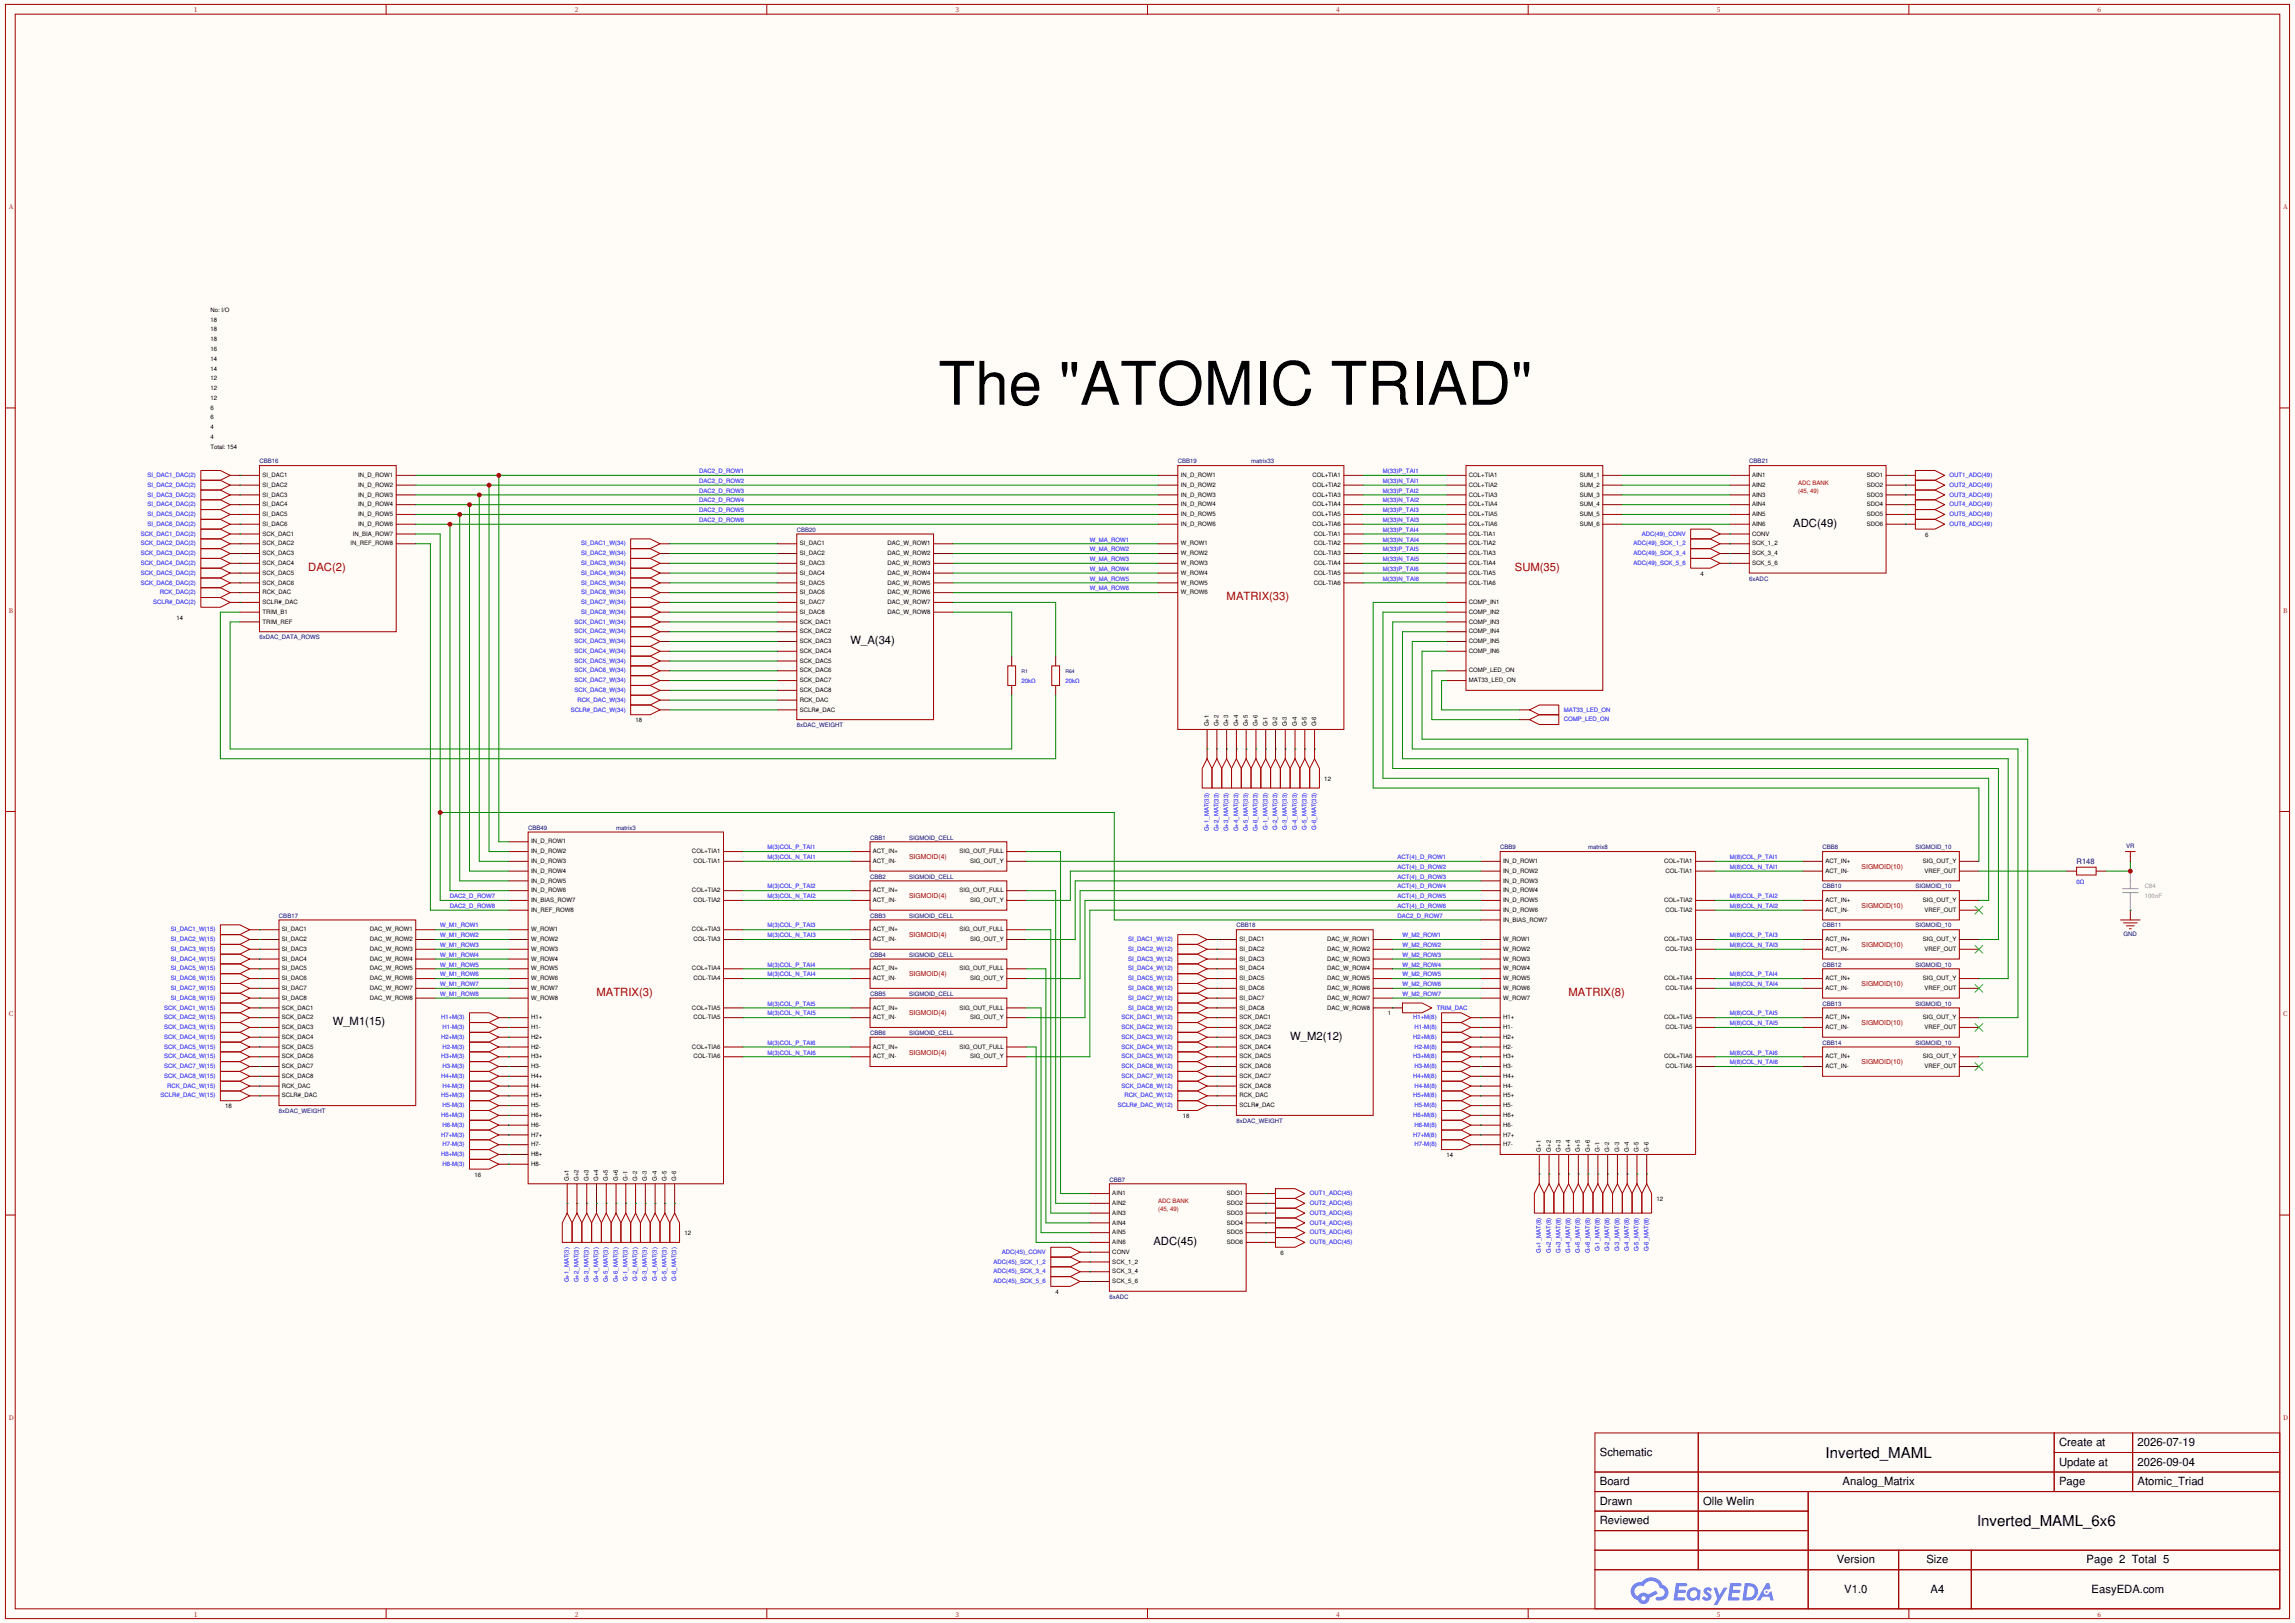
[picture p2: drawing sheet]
<svg xmlns="http://www.w3.org/2000/svg" width="297mm" height="210mm" viewBox="0 0 297 210" stroke-linecap="round" stroke-linejoin="round" font-family="sans-serif">
<defs><g id="words">
<text font-size="7.8" x="121.4" y="52.4">The &quot;ATOMIC TRIAD&quot;</text>
<g font-size="1.9">
<text x="236.3" y="188.6">Inverted_MAML</text>
<text x="255.9" y="197.5">Inverted_MAML_6x6</text>
</g>
<g font-size="1.5">
<text x="232.1" y="68.2">ADC(49)</text>
<text x="110.1" y="83.3">W_A(34)</text>
<text x="43.1" y="132.6">W_M1(15)</text>
<text x="167" y="134.5">W_M2(12)</text>
<text x="149.3" y="161.1">ADC(45)</text>
<text x="207" y="188.4">Schematic</text>
<text x="266.5" y="187.1">Create at</text>
<text x="266.5" y="189.6">Update at</text>
<text x="276.6" y="187.1">2026-07-19</text>
<text x="276.6" y="189.6">2026-09-04</text>
<text x="207" y="192.2">Board</text>
<text x="207" y="194.7">Drawn</text>
<text x="207" y="197.2">Reviewed</text>
<text x="220.4" y="194.7">Olle Welin</text>
<text x="238.5" y="192.2">Analog_Matrix</text>
<text x="266.5" y="192.2">Page</text>
<text x="276.6" y="192.2">Atomic_Triad</text>
<text x="237.7" y="202.3">Version</text>
<text x="249.3" y="202.3">Size</text>
<text x="270" y="202.3">Page 2 Total 5</text>
<text x="238.7" y="206.1">V1.0</text>
<text x="249.8" y="206.1">A4</text>
<text x="270.7" y="206.1">EasyEDA.com</text>
</g>
<g font-size="1.5" fill="#a00000">
<text x="39.9" y="73.9">DAC(2)</text>
<text x="158.7" y="77.7">MATRIX(33)</text>
<text x="196" y="73.9">SUM(35)</text>
<text x="77.2" y="128.9">MATRIX(3)</text>
<text x="203" y="128.9">MATRIX(8)</text>
</g>
<text font-size="1" fill="#000080" x="268.7" y="111.8">R148</text>
<g font-size=".9" fill="#a00000">
<text x="117.7" y="111.2">SIGMOID(4)</text>
<text x="240.9" y="112.4">SIGMOID(10)</text>
<text x="117.7" y="116.2">SIGMOID(4)</text>
<text x="240.9" y="117.5">SIGMOID(10)</text>
<text x="117.7" y="121.3">SIGMOID(4)</text>
<text x="240.9" y="122.5">SIGMOID(10)</text>
<text x="117.7" y="131.4">SIGMOID(4)</text>
<text x="117.7" y="126.3">SIGMOID(4)</text>
<text x="240.9" y="127.6">SIGMOID(10)</text>
<text x="117.7" y="136.4">SIGMOID(4)</text>
<text x="240.9" y="132.6">SIGMOID(10)</text>
<text x="240.9" y="137.7">SIGMOID(10)</text>
</g>
<g font-size=".8" fill="#a00000">
<text x="25.1" y="1.6">1</text>
<text x="74.4" y="1.6">2</text>
<text x="123.7" y="1.6">3</text>
<text x="172.9" y="1.6">4</text>
<text x="222.2" y="1.6">5</text>
<text x="271.5" y="1.6">6</text>
<text x="1.1" y="27.1">A</text>
<text x="295.5" y="27.1">A</text>
<text x="232.7" y="62.7">ADC BANK</text>
<text x="232.7" y="63.7">(45, 49)</text>
<text x="1.1" y="79.3">B</text>
<text x="295.5" y="79.3">B</text>
<text x="1.1" y="131.5">C</text>
<text x="295.5" y="131.5">C</text>
<text x="149.9" y="155.7">ADC BANK</text>
<text x="149.9" y="156.7">(45, 49)</text>
<text x="1.1" y="183.7">D</text>
<text x="295.5" y="183.7">D</text>
<text x="25.1" y="209.2">1</text>
<text x="74.4" y="209.2">2</text>
<text x="123.7" y="209.2">3</text>
<text x="172.9" y="209.2">4</text>
<text x="222.2" y="209.2">5</text>
<text x="271.5" y="209.2">6</text>
</g>
<g font-size=".8">
<text x="27.3" y="40.4">No: I/O</text>
<text x="27.3" y="41.6">18</text>
<text x="27.3" y="47.9">14</text>
<text x="27.3" y="44.1">18</text>
<text x="27.3" y="42.9">18</text>
<text x="27.3" y="46.7">14</text>
<text x="27.3" y="45.4">16</text>
<text x="27.3" y="51.7">12</text>
<text x="27.3" y="50.5">12</text>
<text x="27.3" y="53">6</text>
<text x="27.3" y="49.2">12</text>
<text x="27.3" y="58.1">Total: 154</text>
<text x="27.3" y="56.8">4</text>
<text x="27.3" y="54.3">6</text>
<text x="27.3" y="55.5">4</text>
<text x="34" y="61.7">SI_DAC1</text>
<text x="34" y="63">SI_DAC2</text>
<text x="34" y="64.3">SI_DAC3</text>
<text x="34" y="65.5">SI_DAC4</text>
<text x="46.4" y="61.7">IN_D_ROW1</text>
<text x="46.4" y="63">IN_D_ROW2</text>
<text x="46.4" y="64.3">IN_D_ROW3</text>
<text x="46.4" y="65.5">IN_D_ROW4</text>
<text x="152.8" y="61.7">IN_D_ROW1</text>
<text x="152.8" y="63">IN_D_ROW2</text>
<text x="152.8" y="64.3">IN_D_ROW3</text>
<text x="152.8" y="65.5">IN_D_ROW4</text>
<text x="169.8" y="61.7">COL+TIA1</text>
<text x="169.8" y="63">COL+TIA2</text>
<text x="169.8" y="64.3">COL+TIA3</text>
<text x="169.8" y="65.5">COL+TIA4</text>
<text x="190.1" y="61.7">COL+TIA1</text>
<text x="190.1" y="63">COL+TIA2</text>
<text x="190.1" y="64.3">COL+TIA3</text>
<text x="190.1" y="65.5">COL+TIA4</text>
<text x="204.4" y="61.7">SUM_1</text>
<text x="204.4" y="63">SUM_2</text>
<text x="204.4" y="64.3">SUM_3</text>
<text x="204.4" y="65.5">SUM_4</text>
<text x="226.8" y="61.7">AIN1</text>
<text x="226.8" y="63">AIN2</text>
<text x="226.8" y="64.3">AIN3</text>
<text x="226.8" y="65.5">AIN4</text>
<text x="241.6" y="61.7">SDO1</text>
<text x="241.6" y="63">SDO2</text>
<text x="241.6" y="64.3">SDO3</text>
<text x="241.6" y="65.5">SDO4</text>
<text x="34" y="66.8">SI_DAC5</text>
<text x="34" y="68">SI_DAC6</text>
<text x="34" y="69.3">SCK_DAC1</text>
<text x="34" y="70.6">SCK_DAC2</text>
<text x="34" y="71.8">SCK_DAC3</text>
<text x="45.4" y="70.6">IN_REF_ROW8</text>
<text x="45.7" y="69.3">IN_BIA_ROW7</text>
<text x="46.4" y="66.8">IN_D_ROW5</text>
<text x="46.4" y="68">IN_D_ROW6</text>
<text x="103.5" y="70.6">SI_DAC1</text>
<text x="103.5" y="71.8">SI_DAC2</text>
<text x="114.9" y="70.6">DAC_W_ROW1</text>
<text x="114.9" y="71.8">DAC_W_ROW2</text>
<text x="152.8" y="66.8">IN_D_ROW5</text>
<text x="152.8" y="68">IN_D_ROW6</text>
<text x="152.8" y="70.6">W_ROW1</text>
<text x="152.8" y="71.8">W_ROW2</text>
<text x="169.8" y="66.8">COL+TIA5</text>
<text x="169.8" y="68">COL+TIA6</text>
<text x="170" y="69.3">COL-TIA1</text>
<text x="170" y="70.6">COL-TIA2</text>
<text x="170" y="71.8">COL-TIA3</text>
<text x="190.1" y="66.8">COL+TIA5</text>
<text x="190.1" y="68">COL+TIA6</text>
<text x="190.1" y="69.3">COL-TIA1</text>
<text x="190.1" y="70.6">COL-TIA2</text>
<text x="190.1" y="71.8">COL-TIA3</text>
<text x="204.4" y="66.8">SUM_5</text>
<text x="204.4" y="68">SUM_6</text>
<text x="226.8" y="69.3">CONV</text>
<text x="226.8" y="70.6">SCK_1_2</text>
<text x="226.8" y="66.8">AIN5</text>
<text x="226.8" y="68">AIN6</text>
<text x="226.8" y="71.8">SCK_3_4</text>
<text x="241.6" y="66.8">SDO5</text>
<text x="241.6" y="68">SDO6</text>
<text x="249.1" y="69.4">6</text>
<text x="34" y="73.1">SCK_DAC4</text>
<text x="34" y="74.4">SCK_DAC5</text>
<text x="34" y="75.6">SCK_DAC6</text>
<text x="34" y="76.9">RCK_DAC</text>
<text x="103.5" y="73.1">SI_DAC3</text>
<text x="103.5" y="74.4">SI_DAC4</text>
<text x="103.5" y="75.6">SI_DAC5</text>
<text x="103.5" y="76.9">SI_DAC6</text>
<text x="114.9" y="73.1">DAC_W_ROW3</text>
<text x="114.9" y="74.4">DAC_W_ROW4</text>
<text x="114.9" y="75.6">DAC_W_ROW5</text>
<text x="114.9" y="76.9">DAC_W_ROW6</text>
<text x="152.8" y="73.1">W_ROW3</text>
<text x="152.8" y="74.4">W_ROW4</text>
<text x="152.8" y="75.6">W_ROW5</text>
<text x="152.8" y="76.9">W_ROW6</text>
<text x="170" y="73.1">COL-TIA4</text>
<text x="170" y="74.4">COL-TIA5</text>
<text x="170" y="75.6">COL-TIA6</text>
<text x="190.1" y="73.1">COL-TIA4</text>
<text x="190.1" y="74.4">COL-TIA5</text>
<text x="190.1" y="75.6">COL-TIA6</text>
<text x="220.1" y="74.5">4</text>
<text x="226.8" y="73.1">SCK_5_6</text>
<text x="22.8" y="80.2">14</text>
<text x="34" y="78.2">SCLR#_DAC</text>
<text x="34" y="79.4">TRIM_B1</text>
<text x="34" y="80.7">TRIM_REF</text>
<text x="103.5" y="78.2">SI_DAC7</text>
<text x="103.5" y="79.4">SI_DAC8</text>
<text x="103.5" y="80.7">SCK_DAC1</text>
<text x="103.5" y="82">SCK_DAC2</text>
<text x="103.5" y="83.2">SCK_DAC3</text>
<text x="114.9" y="78.2">DAC_W_ROW7</text>
<text x="114.9" y="79.4">DAC_W_ROW8</text>
<text x="190.1" y="78.2">COMP_IN1</text>
<text x="190.1" y="79.4">COMP_IN2</text>
<text x="190.1" y="80.7">COMP_IN3</text>
<text x="190.1" y="82">COMP_IN4</text>
<text x="190.1" y="83.2">COMP_IN5</text>
<text x="103.5" y="84.5">SCK_DAC4</text>
<text x="103.5" y="85.7">SCK_DAC5</text>
<text x="103.5" y="87">SCK_DAC6</text>
<text x="103.5" y="88.3">SCK_DAC7</text>
<text x="103.5" y="89.5">SCK_DAC8</text>
<text x="190.1" y="84.5">COMP_IN6</text>
<text x="190.1" y="87">COMP_LED_ON</text>
<text x="190.1" y="88.3">MAT33_LED_ON</text>
<text x="82.3" y="93.5">18</text>
<text x="103.5" y="90.8">RCK_DAC</text>
<text x="103.5" y="92.1">SCLR#_DAC</text>
<text x="156.4" y="94" transform="rotate(-90 156.4 94)">G+1</text>
<text x="157.7" y="94" transform="rotate(-90 157.7 94)">G+2</text>
<text x="159" y="94" transform="rotate(-90 159 94)">G+3</text>
<text x="160.2" y="94" transform="rotate(-90 160.2 94)">G+4</text>
<text x="161.5" y="94" transform="rotate(-90 161.5 94)">G+5</text>
<text x="162.7" y="94" transform="rotate(-90 162.7 94)">G+6</text>
<text x="164" y="94" transform="rotate(-90 164 94)">G-1</text>
<text x="165.3" y="94" transform="rotate(-90 165.3 94)">G-2</text>
<text x="166.5" y="94" transform="rotate(-90 166.5 94)">G-3</text>
<text x="167.8" y="94" transform="rotate(-90 167.8 94)">G-4</text>
<text x="169.1" y="94" transform="rotate(-90 169.1 94)">G-5</text>
<text x="170.3" y="94" transform="rotate(-90 170.3 94)">G-6</text>
<text x="171.4" y="101">12</text>
<text x="68.7" y="109.1">IN_D_ROW1</text>
<text x="68.7" y="110.4">IN_D_ROW2</text>
<text x="68.7" y="111.7">IN_D_ROW3</text>
<text x="68.7" y="112.9">IN_D_ROW4</text>
<text x="89.6" y="110.4">COL+TIA1</text>
<text x="89.7" y="111.7">COL-TIA1</text>
<text x="113" y="111.7">ACT_IN-</text>
<text x="113" y="110.4">ACT_IN+</text>
<text x="124.2" y="110.4">SIG_OUT_FULL</text>
<text x="125.5" y="111.7">SIG_OUT_Y</text>
<text x="194.5" y="111.7">IN_D_ROW1</text>
<text x="194.5" y="112.9">IN_D_ROW2</text>
<text x="215.3" y="111.7">COL+TIA1</text>
<text x="215.5" y="112.9">COL-TIA1</text>
<text x="236.2" y="112.9">ACT_IN-</text>
<text x="236.2" y="111.7">ACT_IN+</text>
<text x="248.8" y="111.7">SIG_OUT_Y</text>
<text x="249" y="112.9">VREF_OUT</text>
<text x="68.7" y="114.2">IN_D_ROW5</text>
<text x="68.7" y="115.5">IN_D_ROW6</text>
<text x="68.7" y="116.7">IN_BIAS_ROW7</text>
<text x="68.7" y="118">IN_REF_ROW8</text>
<text x="89.6" y="115.5">COL+TIA2</text>
<text x="89.7" y="116.7">COL-TIA2</text>
<text x="113" y="116.7">ACT_IN-</text>
<text x="113" y="115.5">ACT_IN+</text>
<text x="124.2" y="115.5">SIG_OUT_FULL</text>
<text x="125.5" y="116.7">SIG_OUT_Y</text>
<text x="194.5" y="114.2">IN_D_ROW3</text>
<text x="194.5" y="115.5">IN_D_ROW4</text>
<text x="194.5" y="116.7">IN_D_ROW5</text>
<text x="194.5" y="118">IN_D_ROW6</text>
<text x="194.5" y="119.2">IN_BIAS_ROW7</text>
<text x="215.3" y="116.7">COL+TIA2</text>
<text x="215.5" y="118">COL-TIA2</text>
<text x="236.2" y="118">ACT_IN-</text>
<text x="236.2" y="116.7">ACT_IN+</text>
<text x="248.8" y="116.7">SIG_OUT_Y</text>
<text x="249" y="118">VREF_OUT</text>
<text x="36.5" y="120.5">SI_DAC1</text>
<text x="36.5" y="121.8">SI_DAC2</text>
<text x="36.5" y="123">SI_DAC3</text>
<text x="36.5" y="124.3">SI_DAC4</text>
<text x="36.5" y="125.6">SI_DAC5</text>
<text x="47.8" y="120.5">DAC_W_ROW1</text>
<text x="47.8" y="121.8">DAC_W_ROW2</text>
<text x="47.8" y="123">DAC_W_ROW3</text>
<text x="47.8" y="124.3">DAC_W_ROW4</text>
<text x="47.8" y="125.6">DAC_W_ROW5</text>
<text x="68.7" y="120.5">W_ROW1</text>
<text x="68.7" y="121.8">W_ROW2</text>
<text x="68.7" y="123">W_ROW3</text>
<text x="68.7" y="124.3">W_ROW4</text>
<text x="68.7" y="125.6">W_ROW5</text>
<text x="89.6" y="120.5">COL+TIA3</text>
<text x="89.6" y="125.6">COL+TIA4</text>
<text x="89.7" y="121.8">COL-TIA3</text>
<text x="113" y="121.8">ACT_IN-</text>
<text x="113" y="120.5">ACT_IN+</text>
<text x="113" y="125.6">ACT_IN+</text>
<text x="124.2" y="120.5">SIG_OUT_FULL</text>
<text x="124.2" y="125.6">SIG_OUT_FULL</text>
<text x="125.5" y="121.8">SIG_OUT_Y</text>
<text x="160.4" y="121.8">SI_DAC1</text>
<text x="160.4" y="123">SI_DAC2</text>
<text x="160.4" y="124.3">SI_DAC3</text>
<text x="160.4" y="125.6">SI_DAC4</text>
<text x="171.7" y="121.8">DAC_W_ROW1</text>
<text x="171.7" y="123">DAC_W_ROW2</text>
<text x="171.7" y="124.3">DAC_W_ROW3</text>
<text x="171.7" y="125.6">DAC_W_ROW4</text>
<text x="194.5" y="121.8">W_ROW1</text>
<text x="194.5" y="123">W_ROW2</text>
<text x="194.5" y="124.3">W_ROW3</text>
<text x="194.5" y="125.6">W_ROW4</text>
<text x="215.3" y="121.8">COL+TIA3</text>
<text x="215.5" y="123">COL-TIA3</text>
<text x="236.2" y="123">ACT_IN-</text>
<text x="236.2" y="121.8">ACT_IN+</text>
<text x="248.8" y="121.8">SIG_OUT_Y</text>
<text x="249" y="123">VREF_OUT</text>
<text x="36.5" y="126.8">SI_DAC6</text>
<text x="36.5" y="128.1">SI_DAC7</text>
<text x="36.5" y="129.4">SI_DAC8</text>
<text x="36.5" y="130.6">SCK_DAC1</text>
<text x="36.5" y="131.9">SCK_DAC2</text>
<text x="47.8" y="126.8">DAC_W_ROW6</text>
<text x="47.8" y="128.1">DAC_W_ROW7</text>
<text x="47.8" y="129.4">DAC_W_ROW8</text>
<text x="68.7" y="131.9">H1+</text>
<text x="68.7" y="126.8">W_ROW6</text>
<text x="68.7" y="128.1">W_ROW7</text>
<text x="68.7" y="129.4">W_ROW8</text>
<text x="89.6" y="130.6">COL+TIA5</text>
<text x="89.7" y="126.8">COL-TIA4</text>
<text x="89.7" y="131.9">COL-TIA5</text>
<text x="113" y="131.9">ACT_IN-</text>
<text x="113" y="130.6">ACT_IN+</text>
<text x="113" y="126.8">ACT_IN-</text>
<text x="124.2" y="130.6">SIG_OUT_FULL</text>
<text x="125.5" y="131.9">SIG_OUT_Y</text>
<text x="125.5" y="126.8">SIG_OUT_Y</text>
<text x="160.4" y="126.8">SI_DAC5</text>
<text x="160.4" y="128.1">SI_DAC6</text>
<text x="160.4" y="129.4">SI_DAC7</text>
<text x="160.4" y="130.6">SI_DAC8</text>
<text x="160.4" y="131.9">SCK_DAC1</text>
<text x="171.7" y="126.8">DAC_W_ROW5</text>
<text x="171.7" y="128.1">DAC_W_ROW6</text>
<text x="171.7" y="129.4">DAC_W_ROW7</text>
<text x="171.7" y="130.6">DAC_W_ROW8</text>
<text x="179.6" y="131.4">1</text>
<text x="194.5" y="131.9">H1+</text>
<text x="194.5" y="126.8">W_ROW5</text>
<text x="194.5" y="128.1">W_ROW6</text>
<text x="194.5" y="129.4">W_ROW7</text>
<text x="215.3" y="126.8">COL+TIA4</text>
<text x="215.3" y="131.9">COL+TIA5</text>
<text x="215.5" y="128.1">COL-TIA4</text>
<text x="236.2" y="128.1">ACT_IN-</text>
<text x="236.2" y="126.8">ACT_IN+</text>
<text x="236.2" y="131.9">ACT_IN+</text>
<text x="248.8" y="126.8">SIG_OUT_Y</text>
<text x="248.8" y="131.9">SIG_OUT_Y</text>
<text x="249" y="128.1">VREF_OUT</text>
<text x="36.5" y="133.2">SCK_DAC3</text>
<text x="36.5" y="134.4">SCK_DAC4</text>
<text x="36.5" y="135.7">SCK_DAC5</text>
<text x="36.5" y="136.9">SCK_DAC6</text>
<text x="68.7" y="134.4">H2+</text>
<text x="68.7" y="136.9">H3+</text>
<text x="68.7" y="133.2">H1-</text>
<text x="68.7" y="135.7">H2-</text>
<text x="89.6" y="135.7">COL+TIA6</text>
<text x="89.7" y="136.9">COL-TIA6</text>
<text x="113" y="136.9">ACT_IN-</text>
<text x="113" y="135.7">ACT_IN+</text>
<text x="124.2" y="135.7">SIG_OUT_FULL</text>
<text x="125.5" y="136.9">SIG_OUT_Y</text>
<text x="160.4" y="133.2">SCK_DAC2</text>
<text x="160.4" y="134.4">SCK_DAC3</text>
<text x="160.4" y="135.7">SCK_DAC4</text>
<text x="160.4" y="136.9">SCK_DAC5</text>
<text x="194.5" y="134.4">H2+</text>
<text x="194.5" y="136.9">H3+</text>
<text x="194.5" y="133.2">H1-</text>
<text x="194.5" y="135.7">H2-</text>
<text x="215.3" y="136.9">COL+TIA6</text>
<text x="215.5" y="133.2">COL-TIA5</text>
<text x="236.2" y="133.2">ACT_IN-</text>
<text x="236.2" y="136.9">ACT_IN+</text>
<text x="248.8" y="136.9">SIG_OUT_Y</text>
<text x="249" y="133.2">VREF_OUT</text>
<text x="29.2" y="143.4">18</text>
<text x="36.5" y="138.2">SCK_DAC7</text>
<text x="36.5" y="139.5">SCK_DAC8</text>
<text x="36.5" y="140.7">RCK_DAC</text>
<text x="36.5" y="142">SCLR#_DAC</text>
<text x="68.7" y="139.5">H4+</text>
<text x="68.7" y="142">H5+</text>
<text x="68.7" y="138.2">H3-</text>
<text x="68.7" y="140.7">H4-</text>
<text x="68.7" y="143.3">H5-</text>
<text x="160.4" y="138.2">SCK_DAC6</text>
<text x="160.4" y="139.5">SCK_DAC7</text>
<text x="160.4" y="140.7">SCK_DAC8</text>
<text x="160.4" y="142">RCK_DAC</text>
<text x="160.4" y="143.3">SCLR#_DAC</text>
<text x="194.5" y="139.5">H4+</text>
<text x="194.5" y="142">H5+</text>
<text x="194.5" y="138.2">H3-</text>
<text x="194.5" y="140.7">H4-</text>
<text x="194.5" y="143.3">H5-</text>
<text x="215.5" y="138.2">COL-TIA6</text>
<text x="236.2" y="138.2">ACT_IN-</text>
<text x="249" y="138.2">VREF_OUT</text>
<text x="68.7" y="144.5">H6+</text>
<text x="68.7" y="145.8">H6-</text>
<text x="68.7" y="148.3">H7-</text>
<text x="68.7" y="147.1">H7+</text>
<text x="68.7" y="149.6">H8+</text>
<text x="153.1" y="144.7">18</text>
<text x="187.2" y="149.7">14</text>
<text x="194.5" y="144.5">H6+</text>
<text x="194.5" y="145.8">H6-</text>
<text x="194.5" y="148.3">H7-</text>
<text x="194.5" y="147.1">H7+</text>
<text x="199.4" y="149" transform="rotate(-90 199.4 149)">G+1</text>
<text x="200.7" y="149" transform="rotate(-90 200.7 149)">G+2</text>
<text x="201.9" y="149" transform="rotate(-90 201.9 149)">G+3</text>
<text x="203.2" y="149" transform="rotate(-90 203.2 149)">G+4</text>
<text x="204.5" y="149" transform="rotate(-90 204.5 149)">G+5</text>
<text x="205.7" y="149" transform="rotate(-90 205.7 149)">G+6</text>
<text x="207" y="149" transform="rotate(-90 207 149)">G-1</text>
<text x="208.3" y="149" transform="rotate(-90 208.3 149)">G-2</text>
<text x="209.5" y="149" transform="rotate(-90 209.5 149)">G-3</text>
<text x="210.8" y="149" transform="rotate(-90 210.8 149)">G-4</text>
<text x="212.1" y="149" transform="rotate(-90 212.1 149)">G-5</text>
<text x="213.3" y="149" transform="rotate(-90 213.3 149)">G-6</text>
<text x="61.4" y="152.2">16</text>
<text x="68.7" y="150.9">H8-</text>
<text x="73.6" y="152.8" transform="rotate(-90 73.6 152.8)">G+1</text>
<text x="74.9" y="152.8" transform="rotate(-90 74.9 152.8)">G+2</text>
<text x="76.1" y="152.8" transform="rotate(-90 76.1 152.8)">G+3</text>
<text x="77.4" y="152.8" transform="rotate(-90 77.4 152.8)">G+4</text>
<text x="78.7" y="152.8" transform="rotate(-90 78.7 152.8)">G+5</text>
<text x="79.9" y="152.8" transform="rotate(-90 79.9 152.8)">G+6</text>
<text x="81.2" y="152.8" transform="rotate(-90 81.2 152.8)">G-1</text>
<text x="82.5" y="152.8" transform="rotate(-90 82.5 152.8)">G-2</text>
<text x="83.7" y="152.8" transform="rotate(-90 83.7 152.8)">G-3</text>
<text x="85" y="152.8" transform="rotate(-90 85 152.8)">G-4</text>
<text x="86.3" y="152.8" transform="rotate(-90 86.3 152.8)">G-5</text>
<text x="87.5" y="152.8" transform="rotate(-90 87.5 152.8)">G-6</text>
<text x="143.9" y="154.6">AIN1</text>
<text x="143.9" y="155.9">AIN2</text>
<text x="158.8" y="154.6">SDO1</text>
<text x="158.8" y="155.9">SDO2</text>
<text x="214.4" y="155.4">12</text>
<text x="88.6" y="159.8">12</text>
<text x="143.9" y="157.2">AIN3</text>
<text x="143.9" y="158.4">AIN4</text>
<text x="143.9" y="159.7">AIN5</text>
<text x="143.9" y="161">AIN6</text>
<text x="158.8" y="157.2">SDO3</text>
<text x="158.8" y="158.4">SDO4</text>
<text x="158.8" y="159.7">SDO5</text>
<text x="158.8" y="161">SDO6</text>
<text x="136.6" y="167.4">4</text>
<text x="143.9" y="162.2">CONV</text>
<text x="143.9" y="163.5">SCK_1_2</text>
<text x="143.9" y="164.8">SCK_3_4</text>
<text x="143.9" y="166">SCK_5_6</text>
<text x="165.7" y="162.4">6</text>
</g>
<g font-size=".8" fill="#000080">
<text x="33.6" y="60">CBB16</text>
<text x="152.4" y="60">CBB19</text>
<text x="161.9" y="60">matrix33</text>
<text x="226.4" y="60">CBB21</text>
<text x="103.1" y="68.8">CBB20</text>
<text x="226.4" y="75.1">6xADC</text>
<text x="33.6" y="82.7">6xDAC_DATA_ROWS</text>
<text x="103.1" y="94.1">8xDAC_WEIGHT</text>
<text x="68.3" y="107.4">CBB49</text>
<text x="79.7" y="107.4">matrix3</text>
<text x="112.6" y="113.7">CBB2</text>
<text x="112.6" y="108.6">CBB1</text>
<text x="117.7" y="113.7">SIGMOID_CELL</text>
<text x="117.7" y="108.6">SIGMOID_CELL</text>
<text x="194.1" y="109.9">CBB9</text>
<text x="205.5" y="109.9">matrix8</text>
<text x="235.9" y="109.9">CBB8</text>
<text x="247.9" y="109.9">SIGMOID_10</text>
<text x="275.1" y="109.8">VR</text>
<text x="36.1" y="118.7">CBB17</text>
<text x="112.6" y="118.7">CBB3</text>
<text x="117.7" y="118.7">SIGMOID_CELL</text>
<text x="235.9" y="114.9">CBB10</text>
<text x="247.9" y="114.9">SIGMOID_10</text>
<text x="112.6" y="123.8">CBB4</text>
<text x="117.7" y="123.8">SIGMOID_CELL</text>
<text x="160" y="120">CBB18</text>
<text x="235.9" y="125.1">CBB12</text>
<text x="235.9" y="120">CBB11</text>
<text x="247.9" y="125.1">SIGMOID_10</text>
<text x="247.9" y="120">SIGMOID_10</text>
<text x="274.8" y="121.1">GND</text>
<text x="112.6" y="128.9">CBB5</text>
<text x="117.7" y="128.9">SIGMOID_CELL</text>
<text x="235.9" y="130.1">CBB13</text>
<text x="247.9" y="130.1">SIGMOID_10</text>
<text x="112.6" y="133.9">CBB6</text>
<text x="117.7" y="133.9">SIGMOID_CELL</text>
<text x="235.9" y="135.2">CBB14</text>
<text x="247.9" y="135.2">SIGMOID_10</text>
<text x="36.1" y="144">8xDAC_WEIGHT</text>
<text x="160" y="145.3">8xDAC_WEIGHT</text>
<text x="143.6" y="152.9">CBB7</text>
<text x="143.6" y="168">6xADC</text>
</g>
<g font-size=".8" fill="#00f">
<text x="19.1" y="61.7">SI_DAC1_DAC(2)</text>
<text x="19.1" y="63">SI_DAC2_DAC(2)</text>
<text x="19.1" y="64.3">SI_DAC3_DAC(2)</text>
<text x="19.1" y="65.5">SI_DAC4_DAC(2)</text>
<text x="90.5" y="61.2">DAC2_D_ROW1</text>
<text x="90.5" y="62.5">DAC2_D_ROW2</text>
<text x="90.5" y="63.7">DAC2_D_ROW3</text>
<text x="90.5" y="65">DAC2_D_ROW4</text>
<text x="179" y="61.2">M(33)P_TAI1</text>
<text x="179" y="62.5">M(33)N_TAI1</text>
<text x="179" y="63.7">M(33)P_TAI2</text>
<text x="179" y="65">M(33)N_TAI2</text>
<text x="252.3" y="61.7">OUT1_ADC(49)</text>
<text x="252.3" y="63">OUT2_ADC(49)</text>
<text x="252.3" y="64.3">OUT3_ADC(49)</text>
<text x="252.3" y="65.5">OUT4_ADC(49)</text>
<text x="18.2" y="69.3">SCK_DAC1_DAC(2)</text>
<text x="18.2" y="70.6">SCK_DAC2_DAC(2)</text>
<text x="18.2" y="71.8">SCK_DAC3_DAC(2)</text>
<text x="19.1" y="66.8">SI_DAC5_DAC(2)</text>
<text x="19.1" y="68">SI_DAC6_DAC(2)</text>
<text x="75.2" y="70.6">SI_DAC1_W(34)</text>
<text x="75.2" y="71.8">SI_DAC2_W(34)</text>
<text x="90.5" y="66.3">DAC2_D_ROW5</text>
<text x="90.5" y="67.5">DAC2_D_ROW6</text>
<text x="141" y="70.1">W_MA_ROW1</text>
<text x="141" y="71.3">W_MA_ROW2</text>
<text x="179" y="66.3">M(33)P_TAI3</text>
<text x="179" y="67.5">M(33)N_TAI3</text>
<text x="179" y="68.8">M(33)P_TAI4</text>
<text x="179" y="70.1">M(33)N_TAI4</text>
<text x="179" y="71.3">M(33)P_TAI5</text>
<text x="211.4" y="70.6">ADC(49)_SCK_1_2</text>
<text x="211.4" y="71.8">ADC(49)_SCK_3_4</text>
<text x="212.5" y="69.3">ADC(49)_CONV</text>
<text x="252.3" y="66.8">OUT5_ADC(49)</text>
<text x="252.3" y="68">OUT6_ADC(49)</text>
<text x="18.2" y="73.1">SCK_DAC4_DAC(2)</text>
<text x="18.2" y="74.4">SCK_DAC5_DAC(2)</text>
<text x="18.2" y="75.6">SCK_DAC6_DAC(2)</text>
<text x="20.7" y="76.9">RCK_DAC(2)</text>
<text x="75.2" y="73.1">SI_DAC3_W(34)</text>
<text x="75.2" y="74.4">SI_DAC4_W(34)</text>
<text x="75.2" y="75.6">SI_DAC5_W(34)</text>
<text x="75.2" y="76.9">SI_DAC6_W(34)</text>
<text x="141" y="72.6">W_MA_ROW3</text>
<text x="141" y="73.9">W_MA_ROW4</text>
<text x="141" y="75.1">W_MA_ROW5</text>
<text x="141" y="76.4">W_MA_ROW6</text>
<text x="179" y="72.6">M(33)N_TAI5</text>
<text x="179" y="73.9">M(33)P_TAI6</text>
<text x="179" y="75.1">M(33)N_TAI6</text>
<text x="211.4" y="73.1">ADC(49)_SCK_5_6</text>
<text x="19.8" y="78.2">SCLR#_DAC(2)</text>
<text x="74.3" y="80.7">SCK_DAC1_W(34)</text>
<text x="74.3" y="82">SCK_DAC2_W(34)</text>
<text x="74.3" y="83.2">SCK_DAC3_W(34)</text>
<text x="75.2" y="78.2">SI_DAC7_W(34)</text>
<text x="75.2" y="79.4">SI_DAC8_W(34)</text>
<text x="74.3" y="84.5">SCK_DAC4_W(34)</text>
<text x="74.3" y="85.7">SCK_DAC5_W(34)</text>
<text x="74.3" y="87">SCK_DAC6_W(34)</text>
<text x="74.3" y="88.3">SCK_DAC7_W(34)</text>
<text x="74.3" y="89.5">SCK_DAC8_W(34)</text>
<text x="132.2" y="88.4">20kΩ</text>
<text x="137.9" y="88.4">20kΩ</text>
<text x="73.9" y="92.1">SCLR#_DAC_W(34)</text>
<text x="74.7" y="90.8">RCK_DAC_W(34)</text>
<text x="202.4" y="92.1">MAT33_LED_ON</text>
<text x="202.4" y="93.3">COMP_LED_ON</text>
<text x="156.4" y="107.5" transform="rotate(-90 156.4 107.5)">G+1_MAT(33)</text>
<text x="157.7" y="107.5" transform="rotate(-90 157.7 107.5)">G+2_MAT(33)</text>
<text x="159" y="107.5" transform="rotate(-90 159 107.5)">G+3_MAT(33)</text>
<text x="160.2" y="107.5" transform="rotate(-90 160.2 107.5)">G+4_MAT(33)</text>
<text x="161.5" y="107.5" transform="rotate(-90 161.5 107.5)">G+5_MAT(33)</text>
<text x="162.7" y="107.5" transform="rotate(-90 162.7 107.5)">G+6_MAT(33)</text>
<text x="164" y="107.4" transform="rotate(-90 164 107.4)">G-1_MAT(33)</text>
<text x="165.3" y="107.4" transform="rotate(-90 165.3 107.4)">G-2_MAT(33)</text>
<text x="166.5" y="107.4" transform="rotate(-90 166.5 107.4)">G-3_MAT(33)</text>
<text x="167.8" y="107.4" transform="rotate(-90 167.8 107.4)">G-4_MAT(33)</text>
<text x="169.1" y="107.4" transform="rotate(-90 169.1 107.4)">G-5_MAT(33)</text>
<text x="170.3" y="107.4" transform="rotate(-90 170.3 107.4)">G-6_MAT(33)</text>
<text x="99.3" y="111.2">M(3)COL_N_TAI1</text>
<text x="99.3" y="109.9">M(3)COL_P_TAI1</text>
<text x="180.9" y="111.2">ACT(4)_D_ROW1</text>
<text x="180.9" y="112.4">ACT(4)_D_ROW2</text>
<text x="180.9" y="113.7">ACT(4)_D_ROW3</text>
<text x="223.9" y="112.4">M(8)COL_N_TAI1</text>
<text x="223.9" y="111.2">M(8)COL_P_TAI1</text>
<text x="58.2" y="116.2">DAC2_D_ROW7</text>
<text x="58.2" y="117.5">DAC2_D_ROW8</text>
<text x="99.3" y="116.2">M(3)COL_N_TAI2</text>
<text x="99.3" y="114.9">M(3)COL_P_TAI2</text>
<text x="180.9" y="114.9">ACT(4)_D_ROW4</text>
<text x="180.9" y="116.2">ACT(4)_D_ROW5</text>
<text x="180.9" y="117.5">ACT(4)_D_ROW6</text>
<text x="180.9" y="118.7">DAC2_D_ROW7</text>
<text x="223.9" y="116.2">M(8)COL_P_TAI2</text>
<text x="223.9" y="117.5">M(8)COL_N_TAI2</text>
<text x="268.7" y="114.3">0Ω</text>
<text x="22.1" y="120.5">SI_DAC1_W(15)</text>
<text x="22.1" y="121.8">SI_DAC2_W(15)</text>
<text x="22.1" y="123">SI_DAC3_W(15)</text>
<text x="22.1" y="124.3">SI_DAC4_W(15)</text>
<text x="22.1" y="125.6">SI_DAC5_W(15)</text>
<text x="57" y="120">W_M1_ROW1</text>
<text x="57" y="121.3">W_M1_ROW2</text>
<text x="57" y="122.5">W_M1_ROW3</text>
<text x="57" y="123.8">W_M1_ROW4</text>
<text x="57" y="125.1">W_M1_ROW5</text>
<text x="99.3" y="120">M(3)COL_P_TAI3</text>
<text x="99.3" y="125.1">M(3)COL_P_TAI4</text>
<text x="99.3" y="121.3">M(3)COL_N_TAI3</text>
<text x="146" y="121.8">SI_DAC1_W(12)</text>
<text x="146" y="123">SI_DAC2_W(12)</text>
<text x="146" y="124.3">SI_DAC3_W(12)</text>
<text x="146" y="125.6">SI_DAC4_W(12)</text>
<text x="181.5" y="121.3">W_M2_ROW1</text>
<text x="181.5" y="122.5">W_M2_ROW2</text>
<text x="181.5" y="123.8">W_M2_ROW3</text>
<text x="181.5" y="125.1">W_M2_ROW4</text>
<text x="223.9" y="121.3">M(8)COL_P_TAI3</text>
<text x="223.9" y="122.5">M(8)COL_N_TAI3</text>
<text x="21.2" y="130.6">SCK_DAC1_W(15)</text>
<text x="21.2" y="131.9">SCK_DAC2_W(15)</text>
<text x="22.1" y="126.8">SI_DAC6_W(15)</text>
<text x="22.1" y="128.1">SI_DAC7_W(15)</text>
<text x="22.1" y="129.4">SI_DAC8_W(15)</text>
<text x="57" y="126.3">W_M1_ROW6</text>
<text x="57" y="127.6">W_M1_ROW7</text>
<text x="57" y="128.9">W_M1_ROW8</text>
<text x="57.1" y="131.9">H1+M(3)</text>
<text x="99.3" y="126.3">M(3)COL_N_TAI4</text>
<text x="99.3" y="130.1">M(3)COL_P_TAI5</text>
<text x="99.3" y="131.4">M(3)COL_N_TAI5</text>
<text x="145.1" y="131.9">SCK_DAC1_W(12)</text>
<text x="146" y="126.8">SI_DAC5_W(12)</text>
<text x="146" y="128.1">SI_DAC6_W(12)</text>
<text x="146" y="129.4">SI_DAC7_W(12)</text>
<text x="146" y="130.6">SI_DAC8_W(12)</text>
<text x="181.5" y="126.3">W_M2_ROW5</text>
<text x="181.5" y="127.6">W_M2_ROW6</text>
<text x="181.5" y="128.9">W_M2_ROW7</text>
<text x="182.9" y="131.9">H1+M(8)</text>
<text x="185.9" y="130.6">TRIM_DAC</text>
<text x="223.9" y="126.3">M(8)COL_P_TAI4</text>
<text x="223.9" y="127.6">M(8)COL_N_TAI4</text>
<text x="223.9" y="131.4">M(8)COL_P_TAI5</text>
<text x="21.2" y="133.2">SCK_DAC3_W(15)</text>
<text x="21.2" y="134.4">SCK_DAC4_W(15)</text>
<text x="21.2" y="135.7">SCK_DAC5_W(15)</text>
<text x="21.2" y="136.9">SCK_DAC6_W(15)</text>
<text x="57.1" y="134.4">H2+M(3)</text>
<text x="57.1" y="136.9">H3+M(3)</text>
<text x="57.3" y="133.2">H1-M(3)</text>
<text x="57.3" y="135.7">H2-M(3)</text>
<text x="99.3" y="135.2">M(3)COL_P_TAI6</text>
<text x="99.3" y="136.4">M(3)COL_N_TAI6</text>
<text x="145.1" y="133.2">SCK_DAC2_W(12)</text>
<text x="145.1" y="134.4">SCK_DAC3_W(12)</text>
<text x="145.1" y="135.7">SCK_DAC4_W(12)</text>
<text x="145.1" y="136.9">SCK_DAC5_W(12)</text>
<text x="182.9" y="134.4">H2+M(8)</text>
<text x="182.9" y="136.9">H3+M(8)</text>
<text x="183.1" y="133.2">H1-M(8)</text>
<text x="183.1" y="135.7">H2-M(8)</text>
<text x="223.9" y="132.6">M(8)COL_N_TAI5</text>
<text x="223.9" y="136.4">M(8)COL_P_TAI6</text>
<text x="223.9" y="137.7">M(8)COL_N_TAI6</text>
<text x="20.8" y="142">SCLR#_DAC_W(15)</text>
<text x="21.2" y="138.2">SCK_DAC7_W(15)</text>
<text x="21.2" y="139.5">SCK_DAC8_W(15)</text>
<text x="21.6" y="140.7">RCK_DAC_W(15)</text>
<text x="57.1" y="139.5">H4+M(3)</text>
<text x="57.1" y="142">H5+M(3)</text>
<text x="57.3" y="138.2">H3-M(3)</text>
<text x="57.3" y="140.7">H4-M(3)</text>
<text x="57.3" y="143.3">H5-M(3)</text>
<text x="144.7" y="143.3">SCLR#_DAC_W(12)</text>
<text x="145.1" y="138.2">SCK_DAC6_W(12)</text>
<text x="145.1" y="139.5">SCK_DAC7_W(12)</text>
<text x="145.1" y="140.7">SCK_DAC8_W(12)</text>
<text x="145.5" y="142">RCK_DAC_W(12)</text>
<text x="182.9" y="139.5">H4+M(8)</text>
<text x="182.9" y="142">H5+M(8)</text>
<text x="183.1" y="138.2">H3-M(8)</text>
<text x="183.1" y="140.7">H4-M(8)</text>
<text x="183.1" y="143.3">H5-M(8)</text>
<text x="57.1" y="144.5">H6+M(3)</text>
<text x="57.1" y="147.1">H7+M(3)</text>
<text x="57.1" y="149.6">H8+M(3)</text>
<text x="57.3" y="145.8">H6-M(3)</text>
<text x="57.3" y="148.3">H7-M(3)</text>
<text x="182.9" y="144.5">H6+M(8)</text>
<text x="182.9" y="147.1">H7+M(8)</text>
<text x="183.1" y="145.8">H6-M(8)</text>
<text x="183.1" y="148.3">H7-M(8)</text>
<text x="57.3" y="150.9">H8-M(3)</text>
<text x="169.5" y="154.6">OUT1_ADC(45)</text>
<text x="169.5" y="155.9">OUT2_ADC(45)</text>
<text x="169.5" y="157.2">OUT3_ADC(45)</text>
<text x="169.5" y="158.4">OUT4_ADC(45)</text>
<text x="169.5" y="159.7">OUT5_ADC(45)</text>
<text x="169.5" y="161">OUT6_ADC(45)</text>
<text x="207" y="161.9" transform="rotate(-90 207 161.9)">G-1_MAT(8)</text>
<text x="208.3" y="161.9" transform="rotate(-90 208.3 161.9)">G-2_MAT(8)</text>
<text x="209.5" y="161.9" transform="rotate(-90 209.5 161.9)">G-3_MAT(8)</text>
<text x="210.8" y="161.9" transform="rotate(-90 210.8 161.9)">G-4_MAT(8)</text>
<text x="212.1" y="161.9" transform="rotate(-90 212.1 161.9)">G-5_MAT(8)</text>
<text x="213.3" y="161.9" transform="rotate(-90 213.3 161.9)">G-6_MAT(8)</text>
<text x="73.6" y="165.9" transform="rotate(-90 73.6 165.9)">G+1_MAT(3)</text>
<text x="74.9" y="165.9" transform="rotate(-90 74.9 165.9)">G+2_MAT(3)</text>
<text x="76.1" y="165.9" transform="rotate(-90 76.1 165.9)">G+3_MAT(3)</text>
<text x="77.4" y="165.9" transform="rotate(-90 77.4 165.9)">G+4_MAT(3)</text>
<text x="78.7" y="165.9" transform="rotate(-90 78.7 165.9)">G+5_MAT(3)</text>
<text x="79.9" y="165.9" transform="rotate(-90 79.9 165.9)">G+6_MAT(3)</text>
<text x="81.2" y="165.7" transform="rotate(-90 81.2 165.7)">G-1_MAT(3)</text>
<text x="82.5" y="165.7" transform="rotate(-90 82.5 165.7)">G-2_MAT(3)</text>
<text x="83.7" y="165.7" transform="rotate(-90 83.7 165.7)">G-3_MAT(3)</text>
<text x="85" y="165.7" transform="rotate(-90 85 165.7)">G-4_MAT(3)</text>
<text x="86.3" y="165.7" transform="rotate(-90 86.3 165.7)">G-5_MAT(3)</text>
<text x="87.5" y="165.7" transform="rotate(-90 87.5 165.7)">G-6_MAT(3)</text>
<text x="128.6" y="163.5">ADC(45)_SCK_1_2</text>
<text x="128.6" y="164.8">ADC(45)_SCK_3_4</text>
<text x="128.6" y="166">ADC(45)_SCK_5_6</text>
<text x="129.6" y="162.2">ADC(45)_CONV</text>
<text x="199.4" y="162.1" transform="rotate(-90 199.4 162.1)">G+1_MAT(8)</text>
<text x="200.7" y="162.1" transform="rotate(-90 200.7 162.1)">G+2_MAT(8)</text>
<text x="201.9" y="162.1" transform="rotate(-90 201.9 162.1)">G+3_MAT(8)</text>
<text x="203.2" y="162.1" transform="rotate(-90 203.2 162.1)">G+4_MAT(8)</text>
<text x="204.5" y="162.1" transform="rotate(-90 204.5 162.1)">G+5_MAT(8)</text>
<text x="205.7" y="162.1" transform="rotate(-90 205.7 162.1)">G+6_MAT(8)</text>
</g>
<g font-size=".8" fill="#999">
<text x="277.6" y="114.9">C84</text>
<text x="277.6" y="116.2">100nF</text>
</g>
<g font-size=".7" fill="#000080">
<text x="132.2" y="87.1">R1</text>
<text x="137.9" y="87.1">R64</text>
</g>
</g></defs>
<path d="M.1 0h296.6v210h-296.6z" fill="#fffcf7"/>
<g fill="none" stroke="#a10000" stroke-width=".13">
<path d="M.7 .6h295.6v208.8h-295.6zM2 1.8h293v206.4h-293zM50 .6v1.2M99.2 .6v1.2M148.5 .6v1.2M197.8 .6v1.2M247 .6v1.2M.7 52.8h1.3M295 52.8h1.3M.7 105h1.3M295 105h1.3M.7 157.2h1.3"/>
<path d="M295 157.2h1.3M206.4 185.4h88.6v22.8h-88.6zM206.4 190.5h88.6M206.4 193h88.6M206.4 195.5h27.6M206.4 198.1h27.6M219.8 185.4v17.7M234 193v15.2M265.8 185.4v7.6M265.8 187.9h29.2M276 185.4v7.6M50 208.2v1.2"/>
<path d="M99.2 208.2v1.2M148.5 208.2v1.2M197.8 208.2v1.2M206.4 200.6h88.6M206.4 203.1h88.6M245.7 200.6v7.6M247 208.2v1.2M255.1 200.6v7.6"/>
</g>
<g fill="#5487ff">
<path d="M220.6 205.5a.65 .65 0 0 1 .9 .2l-.2 .3a.25 .25 0 0 0-.1-.2 .25 .25 0 0 0-.3 .1 .92 .92 0 0 1 .6 .9 .72 .72 0 0 1-1.2 0l.2-.3 .4 .2h.1l.1-.1a.95 .95 0 0 1-.6-.9z"/>
<path d="M221.8 205.4h.4l.3 1 .6-1h.5l-1.4 2.3h-.4l.4-.8z"/>
<path d="M216.9 204.8l1.4 .1 .1 .1-.3 .2h-.8l-.1 .5h.8l.2 .2-.2 .2h-.8l-.1 .6h.8h.1v.3l-1.4 .1z"/>
<path d="M223.9 204.8l1.4 .1 .1 .1-.2 .2h-.9l-.1 .5h.8l.2 .2-.2 .2h-.8l-.1 .6h.8h.1v.3l-1.4 .1z"/>
<path d="M228.6 204.9h.4l.1 .6-.3 .2a.37 .37 0 0 0-.5 .1 .37 .37 0 0 0 .2 .6 .37 .37 0 0 0 .5-.4l.2-.1 .3 1.2h-.4l-.1-.5h-.9l-.3 .5h-.5z"/>
<path d="M225.8 204.8l-.3 2.3h.7a1.13 1.13 0 0 0 1.3-1.2 1.13 1.13 0 0 0-1.3-1.1zM226.2 205.2a.74 .74 0 0 1 .9 .8 .74 .74 0 0 1-1 .7h-.1z"/>
<path d="M218.5 205.7a.79 .79 0 0 0-.1 1.1 .79 .79 0 0 0 1.1 .1l.4 .2 .2-1.3-.1-.1h-.2a.8 .8 0 0 0-1.3 0zM218.8 205.9a.5 .5 0 0 1 .9 .3 .5 .5 0 0 1-.8 .5 .51 .51 0 0 1-.1-.8z"/>
<path d="M211.4 205a1.18 1.18 0 0 0 .6 2 .77 .77 0 0 0 .8 .5 .77 .77 0 0 0 .7-.8l1-.5-.2-.4-1 .5a.78 .78 0 0 0-1.3 .3 .75 .75 0 0 1-.4-1.1 .75 .75 0 0 1 1.1-.2 1.13 1.13 0 0 1 1.1-.7 1.13 1.13 0 0 1 1 .9 .58 .58 0 0 1 .6 .5 .58 .58 0 0 1-.5 .6l-.6 .1v.2v.1a1.06 1.06 0 0 0 1.5-.5 1.06 1.06 0 0 0-.6-1.4 1.59 1.59 0 0 0-2.7-.4h-.1a1.27 1.27 0 0 0-1 .3zM212.4 206.8a.3 .3 0 0 1 .6 0 .3 .3 0 0 1-.6 0z"/>
<circle cx="228.6" cy="206" r=".14"/>
</g>
<g fill="none" stroke="#a10000" stroke-width=".13">
<path d="M33.6 60.2h17.7v21.5h-17.7zM226.4 60.2h17.7v14h-17.7zM68.3 107.7h25.3v45.5h-25.3zM112.6 119h17.7v3.8h-17.7zM112.6 114h17.7v3.8h-17.7zM112.6 108.9h17.7v3.8h-17.7zM194.1 110.2h25.3v39.2h-25.3zM235.9 110.2h17.7v3.8h-17.7zM235.9 115.2h17.7v3.8h-17.7zM274.4 119h2.6M274.8 119.4h1.8M275.2 119.8h1"/>
<path d="M112.6 129.1h17.7v3.8h-17.7zM112.6 134.2h17.7v3.8h-17.7zM112.6 124.1h17.7v3.8h-17.7zM235.9 125.4h17.7v3.7h-17.7zM235.9 120.3h17.7v3.8h-17.7zM235.9 130.4h17.7v3.8h-17.7zM235.9 135.5h17.7v3.8h-17.7zM275.6 120.2h.2M143.6 153.2h17.7v13.9h-17.7z"/>
</g>
<g fill="none" stroke="#870000" stroke-width=".13">
<path d="M31 61.5h2.6M31 69.1h2.6M31 70.4h2.6M31 62.8h2.6M31 64h2.6M31 65.3h2.6M31 66.6h2.6M31 67.8h2.6M31 71.6h2.6M31 72.9h2.6M31 74.2h2.6M31 75.4h2.6"/>
<path d="M31 76.7h2.6M31 77.9h2.6M31 79.2h2.6M51.3 61.5h2.5M51.3 69.1h2.5M51.3 70.4h2.5M51.3 62.8h2.5M51.3 64h2.5M51.3 65.3h2.5M51.3 66.6h2.5M51.3 67.8h2.5M223.9 61.5h2.5"/>
<path d="M223.9 69.1h2.5M223.9 70.4h2.5M223.9 62.8h2.5M223.9 64h2.5M223.9 65.3h2.5M223.9 66.6h2.5M223.9 67.8h2.5M223.9 71.6h2.5M223.9 72.9h2.5M244.1 61.5h2.5M244.1 62.8h2.5M244.1 64h2.5"/>
<path d="M244.1 65.3h2.5M244.1 66.6h2.5M244.1 67.8h2.5M31 80.5h2.6M65.8 110.2h2.5M65.8 115.2h2.5M65.8 111.4h2.5M65.8 116.5h2.5M65.8 108.9h2.5M65.8 112.7h2.5M65.8 114h2.5M65.8 117.8h2.5"/>
<path d="M93.6 110.2h2.6M93.6 115.2h2.6M93.6 111.4h2.6M93.6 116.5h2.6M110.1 110.2h2.5M110.1 115.2h2.5M110.1 111.4h2.5M110.1 116.5h2.5M130.3 110.2h2.5M130.3 115.2h2.5M130.3 111.4h2.5M130.3 116.5h2.5"/>
<path d="M191.6 115.2h2.5M191.6 111.4h2.5M191.6 116.5h2.5M191.6 112.7h2.5M191.6 114h2.5M191.6 117.8h2.5M191.6 119h2.5M219.4 111.4h2.6M219.4 116.5h2.6M219.4 112.7h2.6M219.4 117.8h2.6M233.3 111.4h2.6"/>
<path d="M233.3 116.5h2.6M233.3 112.7h2.6M233.3 117.8h2.6M253.6 111.4h2.5M253.6 116.5h2.5M253.6 112.7h2.5M253.6 117.8h2.5M275.7 117.8v1.2M65.8 120.3h2.5M65.8 125.4h2.5M65.8 135.5h2.5M65.8 121.6h2.5"/>
<path d="M65.8 126.6h2.5M65.8 131.7h2.5M65.8 136.7h2.5M65.8 134.2h2.5M65.8 139.3h2.5M65.8 132.9h2.5M65.8 138h2.5M65.8 122.8h2.5M65.8 124.1h2.5M65.8 127.9h2.5M65.8 129.1h2.5M93.6 120.3h2.6"/>
<path d="M93.6 125.4h2.6M93.6 130.4h2.6M93.6 135.5h2.6M93.6 121.6h2.6M93.6 126.6h2.6M93.6 131.7h2.6M93.6 136.7h2.6M110.1 120.3h2.5M110.1 125.4h2.5M110.1 130.4h2.5M110.1 135.5h2.5M110.1 121.6h2.5"/>
<path d="M110.1 126.6h2.5M110.1 131.7h2.5M110.1 136.7h2.5M130.3 120.3h2.5M130.3 125.4h2.5M130.3 130.4h2.5M130.3 135.5h2.5M130.3 121.6h2.5M130.3 126.6h2.5M130.3 131.7h2.5M130.3 136.7h2.5M191.6 125.4h2.5"/>
<path d="M191.6 135.5h2.5M191.6 121.6h2.5M191.6 126.6h2.5M191.6 131.7h2.5M191.6 136.7h2.5M191.6 134.2h2.5M191.6 139.3h2.5M191.6 132.9h2.5M191.6 138h2.5M191.6 122.8h2.5M191.6 124.1h2.5M191.6 127.9h2.5"/>
<path d="M191.6 129.1h2.5M219.4 121.6h2.6M219.4 126.6h2.6M219.4 131.7h2.6M219.4 136.7h2.6M219.4 132.9h2.6M219.4 138h2.6M219.4 122.8h2.6M219.4 127.9h2.6M233.3 121.6h2.6M233.3 126.6h2.6M233.3 131.7h2.6"/>
<path d="M233.3 136.7h2.6M233.3 132.9h2.6M233.3 138h2.6M233.3 122.8h2.6M233.3 127.9h2.6M253.6 121.6h2.5M253.6 126.6h2.5M253.6 131.7h2.5M253.6 136.7h2.5M253.6 132.9h2.5M253.6 138h2.5M253.6 122.8h2.5"/>
<path d="M253.6 127.9h2.5M65.8 141.8h2.5M65.8 144.3h2.5M65.8 140.5h2.5M65.8 143.1h2.5M65.8 145.6h2.5M65.8 148.1h2.5M65.8 150.6h2.5M65.8 146.8h2.5M65.8 149.4h2.5M73.4 153.2v2.5M74.7 153.2v2.5"/>
<path d="M75.9 153.2v2.5M77.2 153.2v2.5M78.5 153.2v2.5M79.7 153.2v2.5M81 153.2v2.5M82.3 153.2v2.5M83.5 153.2v2.5M84.8 153.2v2.5M86 153.2v2.5M87.3 153.2v2.5M141 154.4h2.6M141 155.7h2.6"/>
<path d="M141 157h2.6M141 158.2h2.6M141 159.5h2.6M161.3 154.4h2.5M161.3 155.7h2.5M161.3 157h2.5M161.3 158.2h2.5M161.3 159.5h2.5M191.6 141.8h2.5M191.6 144.3h2.5M191.6 140.5h2.5M191.6 143.1h2.5"/>
<path d="M191.6 145.6h2.5M191.6 148.1h2.5M191.6 146.8h2.5M199.2 149.4v2.5M200.5 149.4v2.5M201.7 149.4v2.5M203 149.4v2.5M204.3 149.4v2.5M205.5 149.4v2.5M206.8 149.4v2.5M208 149.4v2.5M209.3 149.4v2.5"/>
<path d="M210.6 149.4v2.5M211.8 149.4v2.5M213.1 149.4v2.5M141 162h2.6M141 163.3h2.6M141 160.8h2.6M141 164.5h2.6M141 165.8h2.6M161.3 160.8h2.5"/>
</g>
<g fill="none" stroke="#008700" stroke-width=".13">
<path d="M53.8 69.1h3.2v47.4h8.8M57 105.1h87.2v13.9h47.4M96.2 111.4h13.9M96.2 110.2h13.9M96.2 116.5h13.9M96.2 115.2h13.9M132.8 111.4h58.8M132.8 110.2h4.4v44.2h3.8M132.8 115.2h3.8v40.5h4.4M191.6 112.7h-53.1v3.8h-5.7M191.6 116.5h-51.2v15.2h-7.6M191.6 115.2h-51.8v11.4h-7"/>
<path d="M191.6 114h-52.5v7.6h-6.3M191.6 117.8h-50.6v18.9h-8.2M222 111.4h11.3M222 116.5h11.3M222 112.7h11.3M222 117.8h11.3M96.2 120.3h13.9M96.2 125.4h13.9M96.2 121.6h13.9M96.2 126.6h13.9M96.2 130.4h13.9M96.2 135.5h13.9"/>
<path d="M96.2 131.7h13.9M96.2 136.7h13.9M132.8 120.3h3.2v36.7h5M132.8 125.4h2.6v32.8h5.6M132.8 130.4h1.9v29.1h6.3M132.8 135.5h1.3v25.3h6.9M222 121.6h11.3M222 126.6h11.3M222 131.7h11.3M222 136.7h11.3M222 122.8h11.3M222 127.9h11.3"/>
<path d="M222 132.9h11.3M222 138h11.3"/>
</g>
<path d="M274.7 115h2M274.7 115.5h2M275.7 112.7v2.3M275.7 115.5v2.3" fill="none" stroke="#999" stroke-width=".13"/>
<path d="M255.6 117.3l1 1M256.6 117.3l-1 1M255.6 127.4l1 1M255.6 122.3l1 1M255.6 132.4l1 1M255.6 137.5l1 1M256.6 127.4l-1 1M256.6 122.3l-1 1M256.6 132.4l-1 1M256.6 137.5l-1 1" fill="none" stroke="#3c3" stroke-width=".13"/>
<circle cx="57" cy="105.1" r=".32" fill="#c00"/>
<path d="M53.8 70.4h1.9v47.4h10.1M53.8 61.5h96.1M64.6 61.5v47.4h1.2" fill="none" stroke="#008700" stroke-width=".13"/>
<circle cx="64.6" cy="61.5" r=".32" fill="#c00"/>
<path d="M53.8 62.8h96.1M63.3 62.8v47.4h2.5" fill="none" stroke="#008700" stroke-width=".13"/>
<circle cx="63.3" cy="62.8" r=".32" fill="#c00"/>
<path d="M53.8 64h96.1M62 64v47.4h3.8" fill="none" stroke="#008700" stroke-width=".13"/>
<circle cx="62" cy="64" r=".32" fill="#c00"/>
<path d="M53.8 65.3h96.1M60.8 65.3v47.4h5" fill="none" stroke="#008700" stroke-width=".13"/>
<circle cx="60.8" cy="65.3" r=".32" fill="#c00"/>
<path d="M53.8 66.6h96.1M59.5 66.6v47.4h6.3" fill="none" stroke="#008700" stroke-width=".13"/>
<circle cx="59.5" cy="66.6" r=".32" fill="#c00"/>
<path d="M53.8 67.8h96.1M58.2 67.8v47.4h7.6" fill="none" stroke="#008700" stroke-width=".13"/>
<circle cx="58.2" cy="67.8" r=".32" fill="#c00"/>
<g fill="none" stroke="#a10000" stroke-width=".13">
<path d="M26 60.9h2.5l1.3 .6-1.3 .6h-2.5zM26 62.1h2.5l1.3 .7-1.3 .6h-2.5zM26 63.4h2.5l1.3 .6-1.3 .7h-2.5zM26 64.7h2.5l1.3 .6-1.3 .6h-2.5zM26 65.9h2.5l1.3 .7-1.3 .6h-2.5zM26 67.2h2.5l1.3 .6-1.3 .7h-2.5zM26 68.5h2.5l1.3 .6-1.3 .6h-2.5zM26 69.7h2.5l1.3 .7-1.3 .6h-2.5zM26 71h2.5l1.3 .6-1.3 .7h-2.5zM26 72.3h2.5l1.3 .6-1.3 .6h-2.5zM26 73.5h2.5l1.3 .7-1.3 .6h-2.5zM26 74.8h2.5l1.3 .6-1.3 .6h-2.5z"/>
<path d="M26 76h2.5l1.3 .7-1.3 .6h-2.5zM26 77.3h2.5l1.3 .6-1.3 .7h-2.5zM81.6 69.7h2.5l1.3 .7-1.3 .6h-2.5zM81.6 71h2.5l1.3 .6-1.3 .7h-2.5zM81.6 72.3h2.5l1.3 .6-1.3 .6h-2.5zM81.6 73.5h2.5l1.3 .7-1.3 .6h-2.5zM81.6 74.8h2.5l1.3 .6-1.3 .6h-2.5zM81.6 76h2.5l1.3 .7-1.3 .6h-2.5zM81.6 77.3h2.5l1.3 .6-1.3 .7h-2.5zM81.6 78.6h2.5l1.3 .6-1.3 .6h-2.5zM81.6 79.8h2.5l1.3 .7-1.3 .6h-2.5zM103.1 69.1h17.7v24h-17.7z"/>
<path d="M152.4 60.2h21.5v34.2h-21.5zM189.7 60.2h17.7v29.1h-17.7zM218.8 68.5h2.5l1.3 .6-1.3 .6h-2.5zM218.8 69.7h2.5l1.3 .7-1.3 .6h-2.5zM218.8 71h2.5l1.3 .6-1.3 .7h-2.5zM218.8 72.3h2.5l1.3 .6-1.3 .6h-2.5zM247.9 60.9h2.5l1.3 .6-1.3 .6h-2.5zM247.9 62.1h2.5l1.3 .7-1.3 .6h-2.5zM247.9 63.4h2.5l1.3 .6-1.3 .7h-2.5zM247.9 64.7h2.5l1.3 .6-1.3 .6h-2.5zM247.9 65.9h2.5l1.3 .7-1.3 .6h-2.5zM247.9 67.2h2.5l1.3 .6-1.3 .7h-2.5z"/>
<path d="M81.6 81.1h2.5l1.3 .6-1.3 .7h-2.5zM81.6 82.4h2.5l1.3 .6-1.3 .6h-2.5zM81.6 83.6h2.5l1.3 .7-1.3 .6h-2.5zM81.6 84.9h2.5l1.3 .6-1.3 .7h-2.5zM81.6 86.2h2.5l1.3 .6-1.3 .6h-2.5zM81.6 87.4h2.5l1.3 .7-1.3 .6h-2.5zM81.6 88.7h2.5l1.3 .6-1.3 .7h-2.5zM81.6 90h2.5l1.3 .6-1.3 .6h-2.5zM81.6 91.2h2.5l1.3 .7-1.3 .6h-2.5zM130.4 86.2h1v2.5h-1zM136.1 86.2h1v2.5h-1zM156.2 98.2l.6 1.2v2.6h-1.2v-2.6z"/>
<path d="M157.5 98.2l.6 1.2v2.6h-1.3v-2.6zM158.7 98.2l.7 1.2v2.6h-1.3v-2.6zM160 98.2l.6 1.2v2.6h-1.2v-2.6zM161.3 98.2l.6 1.2v2.6h-1.3v-2.6zM162.5 98.2l.7 1.2v2.6h-1.3v-2.6zM163.8 98.2l.6 1.2v2.6h-1.2v-2.6zM165.1 98.2l.6 1.2v2.6h-1.3v-2.6zM166.3 98.2l.7 1.2v2.6h-1.3v-2.6zM167.6 98.2l.6 1.2v2.6h-1.2v-2.6zM168.9 98.2l.6 1.2v2.6h-1.3v-2.6zM170.1 98.2l.7 1.2v2.6h-1.3v-2.6zM197.9 91.9l1.3-.7h2.5v1.3h-2.5z"/>
<path d="M197.9 93.1l1.3-.6h2.5v1.2h-2.5zM28.5 119.7h2.5l1.3 .6-1.3 .6h-2.5zM36.1 119h17.7v24.1h-17.7zM28.5 120.9h2.5l1.3 .7-1.3 .6h-2.5zM28.5 122.2h2.5l1.3 .6-1.3 .7h-2.5zM28.5 123.5h2.5l1.3 .6-1.3 .6h-2.5zM28.5 124.7h2.5l1.3 .7-1.3 .6h-2.5zM28.5 126h2.5l1.3 .6-1.3 .7h-2.5zM28.5 127.3h2.5l1.3 .6-1.3 .6h-2.5zM28.5 128.5h2.5l1.3 .6-1.3 .7h-2.5zM28.5 129.8h2.5l1.3 .6-1.3 .6h-2.5zM28.5 131h2.5l1.3 .7-1.3 .6h-2.5z"/>
<path d="M28.5 132.3h2.5l1.3 .6-1.3 .7h-2.5zM28.5 133.6h2.5l1.3 .6-1.3 .6h-2.5zM28.5 134.8h2.5l1.3 .7-1.3 .6h-2.5zM28.5 136.1h2.5l1.3 .6-1.3 .7h-2.5zM28.5 137.4h2.5l1.3 .6-1.3 .6h-2.5zM28.5 138.6h2.5l1.3 .7-1.3 .6h-2.5zM28.5 139.9h2.5l1.3 .6-1.3 .7h-2.5zM60.8 131h2.5l1.3 .7-1.3 .6h-2.5zM60.8 133.6h2.5l1.3 .6-1.3 .6h-2.5zM60.8 136.1h2.5l1.3 .6-1.3 .7h-2.5zM60.8 138.6h2.5l1.3 .7-1.3 .6h-2.5zM60.8 132.3h2.5l1.3 .6-1.3 .7h-2.5z"/>
<path d="M60.8 134.8h2.5l1.3 .7-1.3 .6h-2.5zM60.8 137.4h2.5l1.3 .6-1.3 .6h-2.5zM60.8 139.9h2.5l1.3 .6-1.3 .7h-2.5zM152.4 120.9h2.5l1.3 .7-1.3 .6h-2.5zM152.4 122.2h2.5l1.3 .6-1.3 .7h-2.5zM152.4 123.5h2.5l1.3 .6-1.3 .6h-2.5zM152.4 124.7h2.5l1.3 .7-1.3 .6h-2.5zM152.4 126h2.5l1.3 .6-1.3 .7h-2.5zM152.4 127.3h2.5l1.3 .6-1.3 .6h-2.5zM152.4 128.5h2.5l1.3 .6-1.3 .7h-2.5zM152.4 129.8h2.5l1.3 .6-1.3 .6h-2.5zM152.4 131h2.5l1.3 .7-1.3 .6h-2.5z"/>
<path d="M152.4 132.3h2.5l1.3 .6-1.3 .7h-2.5zM152.4 133.6h2.5l1.3 .6-1.3 .6h-2.5zM152.4 134.8h2.5l1.3 .7-1.3 .6h-2.5zM152.4 136.1h2.5l1.3 .6-1.3 .7h-2.5zM152.4 137.4h2.5l1.3 .6-1.3 .6h-2.5zM152.4 138.6h2.5l1.3 .7-1.3 .6h-2.5zM152.4 139.9h2.5l1.3 .6-1.3 .7h-2.5zM160 120.3h17.7v24h-17.7zM181.5 129.8h2.5l1.3 .6-1.3 .6h-2.5zM186.6 132.3h2.5l1.2 .6-1.2 .7h-2.5zM186.6 134.8h2.5l1.2 .7-1.2 .6h-2.5zM186.6 137.4h2.5l1.2 .6-1.2 .6h-2.5z"/>
<path d="M186.6 139.9h2.5l1.2 .6-1.2 .7h-2.5zM186.6 131h2.5l1.2 .7-1.2 .6h-2.5zM186.6 133.6h2.5l1.2 .6-1.2 .6h-2.5zM186.6 136.1h2.5l1.2 .6-1.2 .7h-2.5zM186.6 138.6h2.5l1.2 .7-1.2 .6h-2.5zM28.5 141.2h2.5l1.3 .6-1.3 .6h-2.5zM60.8 141.2h2.5l1.3 .6-1.3 .6h-2.5zM60.8 143.7h2.5l1.3 .6-1.3 .7h-2.5zM60.8 146.2h2.5l1.3 .6-1.3 .7h-2.5zM60.8 148.7h2.5l1.3 .7-1.3 .6h-2.5zM60.8 142.4h2.5l1.3 .7-1.3 .6h-2.5zM60.8 145h2.5l1.3 .6-1.3 .6h-2.5z"/>
<path d="M60.8 147.5h2.5l1.3 .6-1.3 .6h-2.5zM60.8 150h2.5l1.3 .6-1.3 .7h-2.5zM73.4 157l.6 1.2v2.6h-1.2v-2.6zM74.7 157l.6 1.2v2.6h-1.3v-2.6zM75.9 157l.7 1.2v2.6h-1.3v-2.6zM77.2 157l.6 1.2v2.6h-1.2v-2.6zM78.5 157l.6 1.2v2.6h-1.3v-2.6zM79.7 157l.7 1.2v2.6h-1.3v-2.6zM81 157l.6 1.2v2.6h-1.2v-2.6zM82.3 157l.6 1.2v2.6h-1.3v-2.6zM83.5 157l.6 1.2v2.6h-1.2v-2.6zM84.8 157l.6 1.2v2.6h-1.3v-2.6z"/>
<path d="M86 157l.7 1.2v2.6h-1.3v-2.6zM87.3 157l.6 1.2v2.6h-1.2v-2.6zM152.4 141.2h2.5l1.3 .6-1.3 .6h-2.5zM152.4 142.4h2.5l1.3 .7-1.3 .6h-2.5zM165.1 153.8h2.5l1.3 .6-1.3 .7h-2.5zM165.1 155.1h2.5l1.3 .6-1.3 .6h-2.5zM165.1 156.3h2.5l1.3 .7-1.3 .6h-2.5zM165.1 157.6h2.5l1.3 .6-1.3 .7h-2.5zM165.1 158.9h2.5l1.3 .6-1.3 .6h-2.5zM186.6 142.4h2.5l1.2 .7-1.2 .6h-2.5zM186.6 145h2.5l1.2 .6-1.2 .6h-2.5zM186.6 147.5h2.5l1.2 .6-1.2 .6h-2.5z"/>
<path d="M186.6 141.2h2.5l1.2 .6-1.2 .6h-2.5zM186.6 143.7h2.5l1.2 .6-1.2 .7h-2.5zM186.6 146.2h2.5l1.2 .6-1.2 .7h-2.5zM199.2 153.2l.6 1.2v2.6h-1.2v-2.6zM200.5 153.2l.6 1.2v2.6h-1.3v-2.6zM201.7 153.2l.7 1.2v2.6h-1.3v-2.6zM203 153.2l.6 1.2v2.6h-1.2v-2.6zM204.3 153.2l.6 1.2v2.6h-1.3v-2.6zM205.5 153.2l.7 1.2v2.6h-1.3v-2.6zM206.8 153.2l.6 1.2v2.6h-1.2v-2.6zM208 153.2l.7 1.2v2.6h-1.3v-2.6zM209.3 153.2l.6 1.2v2.6h-1.2v-2.6z"/>
<path d="M210.6 153.2l.6 1.2v2.6h-1.3v-2.6zM211.8 153.2l.7 1.2v2.6h-1.3v-2.6zM213.1 153.2l.6 1.2v2.6h-1.2v-2.6zM136 161.4h2.5l1.3 .6-1.3 .7h-2.5zM136 162.7h2.5l1.3 .6-1.3 .6h-2.5zM136 163.9h2.5l1.3 .6-1.3 .7h-2.5zM136 165.2h2.5l1.3 .6-1.3 .6h-2.5zM165.1 160.1h2.5l1.3 .7-1.3 .6h-2.5z"/>
</g>
<g fill="none" stroke="#870000" stroke-width=".13">
<path d="M29.8 70.4h1.2M29.8 71.6h1.2M29.8 72.9h1.2M29.8 74.2h1.2M29.8 75.4h1.2M29.8 76.7h1.2M29.8 77.9h1.2M29.8 61.5h1.2M29.8 62.8h1.2M29.8 64h1.2M29.8 65.3h1.2M29.8 66.6h1.2"/>
<path d="M29.8 67.8h1.2M29.8 69.1h1.2M85.4 70.4h1.3M85.4 71.6h1.3M85.4 72.9h1.3M85.4 74.2h1.3M85.4 75.4h1.3M85.4 76.7h1.3M85.4 77.9h1.3M85.4 79.2h1.3M100.6 70.4h2.5M100.6 71.6h2.5"/>
<path d="M100.6 72.9h2.5M100.6 74.2h2.5M100.6 75.4h2.5M100.6 76.7h2.5M100.6 77.9h2.5M100.6 79.2h2.5M120.8 70.4h2.5M120.8 71.6h2.5M120.8 72.9h2.5M120.8 74.2h2.5M120.8 75.4h2.5M120.8 76.7h2.5"/>
<path d="M120.8 77.9h2.5M120.8 79.2h2.5M149.9 70.4h2.5M149.9 71.6h2.5M149.9 72.9h2.5M149.9 74.2h2.5M149.9 75.4h2.5M149.9 76.7h2.5M149.9 61.5h2.5M149.9 62.8h2.5M149.9 64h2.5M149.9 65.3h2.5"/>
<path d="M149.9 66.6h2.5M149.9 67.8h2.5M173.9 70.4h2.5M173.9 71.6h2.5M173.9 72.9h2.5M173.9 74.2h2.5M173.9 75.4h2.5M173.9 61.5h2.5M173.9 62.8h2.5M173.9 64h2.5M173.9 65.3h2.5M173.9 66.6h2.5"/>
<path d="M173.9 67.8h2.5M173.9 69.1h2.5M187.2 70.4h2.5M187.2 71.6h2.5M187.2 72.9h2.5M187.2 74.2h2.5M187.2 75.4h2.5M187.2 77.9h2.5M187.2 79.2h2.5M187.2 61.5h2.5M187.2 62.8h2.5M187.2 64h2.5"/>
<path d="M187.2 65.3h2.5M187.2 66.6h2.5M187.2 67.8h2.5M187.2 69.1h2.5M207.4 61.5h2.5M207.4 62.8h2.5M207.4 64h2.5M207.4 65.3h2.5M207.4 66.6h2.5M207.4 67.8h2.5M222.6 70.4h1.3M222.6 71.6h1.3"/>
<path d="M222.6 72.9h1.3M222.6 69.1h1.3M246.6 61.5h1.3M246.6 62.8h1.3M246.6 64h1.3M246.6 65.3h1.3M246.6 66.6h1.3M246.6 67.8h1.3M85.4 80.5h1.3M85.4 81.7h1.3M85.4 83h1.3M85.4 84.3h1.3"/>
<path d="M85.4 85.5h1.3M85.4 86.8h1.3M85.4 88.1h1.3M85.4 89.3h1.3M85.4 90.6h1.3M85.4 91.9h1.3M100.6 80.5h2.5M100.6 81.7h2.5M100.6 83h2.5M100.6 84.3h2.5M100.6 85.5h2.5M100.6 86.8h2.5"/>
<path d="M100.6 88.1h2.5M100.6 89.3h2.5M100.6 90.6h2.5M100.6 91.9h2.5M130.9 84.9v1.3M130.9 88.7v1.3M136.6 84.9v1.3M136.6 88.7v1.3M156.2 94.4v3.8M157.5 94.4v3.8M158.7 94.4v3.8M160 94.4v3.8"/>
<path d="M161.3 94.4v3.8M162.5 94.4v3.8M163.8 94.4v3.8M165.1 94.4v3.8M166.3 94.4v3.8M167.6 94.4v3.8M168.9 94.4v3.8M170.1 94.4v3.8M187.2 80.5h2.5M187.2 81.7h2.5M187.2 83h2.5M187.2 84.3h2.5"/>
<path d="M187.2 86.8h2.5M187.2 88.1h2.5M196.7 91.9h1.2M196.7 93.1h1.2M32.3 121.6h3.8M32.3 122.8h3.8M32.3 124.1h3.8M32.3 125.4h3.8M32.3 126.6h3.8M32.3 127.9h3.8M32.3 129.1h3.8M32.3 130.4h3.8"/>
<path d="M32.3 131.7h3.8M32.3 132.9h3.8M32.3 134.2h3.8M32.3 135.5h3.8M32.3 136.7h3.8M32.3 138h3.8M32.3 139.3h3.8M32.3 120.3h3.8M53.8 121.6h2.5M53.8 122.8h2.5M53.8 124.1h2.5M53.8 125.4h2.5"/>
<path d="M53.8 126.6h2.5M53.8 127.9h2.5M53.8 129.1h2.5M53.8 120.3h2.5M64.6 131.7h1.2M64.6 132.9h1.2M64.6 134.2h1.2M64.6 135.5h1.2M64.6 136.7h1.2M64.6 138h1.2M64.6 139.3h1.2M156.2 121.6h3.8"/>
<path d="M156.2 122.8h3.8M156.2 124.1h3.8M156.2 125.4h3.8M156.2 126.6h3.8M156.2 127.9h3.8M156.2 129.1h3.8M156.2 130.4h3.8M156.2 131.7h3.8M156.2 132.9h3.8M156.2 134.2h3.8M156.2 135.5h3.8M156.2 136.7h3.8"/>
<path d="M156.2 138h3.8M156.2 139.3h3.8M177.7 121.6h2.5M177.7 122.8h2.5M177.7 124.1h2.5M177.7 125.4h2.5M177.7 126.6h2.5M177.7 127.9h2.5M177.7 129.1h2.5M177.7 130.4h3.8M190.3 131.7h1.3M190.3 132.9h1.3"/>
<path d="M190.3 134.2h1.3M190.3 135.5h1.3M190.3 136.7h1.3M190.3 138h1.3M190.3 139.3h1.3M32.3 140.5h3.8M32.3 141.8h3.8M64.6 140.5h1.2M64.6 141.8h1.2M64.6 143.1h1.2M64.6 144.3h1.2M64.6 146.8h1.2"/>
<path d="M64.6 149.4h1.2M64.6 145.6h1.2M64.6 148.1h1.2M64.6 150.6h1.2M73.4 155.7v1.3M74.7 155.7v1.3M75.9 155.7v1.3M77.2 155.7v1.3M78.5 155.7v1.3M79.7 155.7v1.3M81 155.7v1.3M82.3 155.7v1.3"/>
<path d="M83.5 155.7v1.3M84.8 155.7v1.3M86 155.7v1.3M87.3 155.7v1.3M156.2 140.5h3.8M156.2 141.8h3.8M156.2 143.1h3.8M163.8 154.4h1.3M163.8 155.7h1.3M163.8 157h1.3M163.8 158.2h1.3M163.8 159.5h1.3"/>
<path d="M190.3 140.5h1.3M190.3 141.8h1.3M190.3 143.1h1.3M190.3 144.3h1.3M190.3 146.8h1.3M190.3 145.6h1.3M190.3 148.1h1.3M199.2 151.9v1.3M200.5 151.9v1.3M201.7 151.9v1.3M203 151.9v1.3M204.3 151.9v1.3"/>
<path d="M205.5 151.9v1.3M206.8 151.9v1.3M208 151.9v1.3M209.3 151.9v1.3M210.6 151.9v1.3M211.8 151.9v1.3M213.1 151.9v1.3M139.8 162h1.2M139.8 163.3h1.2M139.8 164.5h1.2M139.8 165.8h1.2M163.8 160.8h1.3"/>
</g>
<g fill="none" stroke="#008700" stroke-width=".13">
<path d="M31 61.5h.1M31 62.8h.1M31 64h.1M31 65.3h.1M31 66.6h.1M31 67.8h.1M31 69.1h.1M31 70.4h.1M31 71.6h.1M31 72.9h.1M31 74.2h.1M31 75.4h.1"/>
<path d="M31 76.7h.1M31 77.9h.1M31 79.2h-2.5v19h108.1v-8.2M86.7 70.4h13.9M86.7 71.6h13.9M86.7 72.9h13.9M86.7 74.2h13.9M86.7 75.4h13.9M86.7 76.7h13.9M86.7 77.9h13.9M86.7 79.2h13.9M123.3 70.4h26.6"/>
<path d="M123.3 71.6h26.6M123.3 72.9h26.6M123.3 74.2h26.6M123.3 75.4h26.6M123.3 76.7h26.6M123.3 77.9h13.3v7M123.3 79.2h7.6v5.7M176.4 70.4h10.8M176.4 71.6h10.8M176.4 72.9h10.8M176.4 74.2h10.8M176.4 75.4h10.8"/>
<path d="M176.4 61.5h10.8M176.4 62.8h10.8M176.4 64h10.8M176.4 65.3h10.8M176.4 66.6h10.8M176.4 67.8h10.8M176.4 69.1h10.8M187.2 77.9h-9.5v24.1h78.4v9.4M187.2 79.2h-8.2v21.5h78.4v15.8h-1.3M209.9 61.5h14M209.9 62.8h14M209.9 64h14"/>
<path d="M209.9 65.3h14M209.9 66.6h14M209.9 67.8h14M223.9 69.1h.1M223.9 70.4h.1M223.9 71.6h.1M223.9 72.9h.1M246.6 61.5h.1M246.6 62.8h.1M246.6 64h.1M246.6 65.3h.1M246.6 66.6h.1"/>
<path d="M246.6 67.8h.1M31 80.5h-1.2v16.4h101.1v-6.9M86.7 80.5h13.9M86.7 81.7h13.9M86.7 83h13.9M86.7 84.3h13.9M86.7 85.5h13.9M86.7 86.8h13.9M86.7 88.1h13.9M86.7 89.3h13.9M86.7 90.6h13.9M86.7 91.9h13.9"/>
<path d="M156.2 96.9h.1M157.5 96.9h.1M158.7 96.9h.1M160 96.9h.1M161.3 96.9h.1M162.5 96.9h.1M163.8 96.9h.1M165.1 96.9h.1M166.3 96.9h.1M167.6 96.9h.1M168.9 96.9h.1M170.1 96.9h.1"/>
<path d="M187.2 80.5h-7v18.9h78.4v22.2h-2.5M187.2 81.7h-5.7v16.5h78.4v28.4h-3.8M187.2 83h-4.4v13.9h78.3v34.8h-5M187.2 84.3h-3.2v11.3h78.4v41.1h-6.3M187.2 86.8h-1.9v6.3h11.4M187.2 88.1h-.6v3.8h10.1M275.7 111.4v1.3h-3.2M33.6 120.3h.1M33.6 121.6h.1M33.6 122.8h.1M33.6 124.1h.1M33.6 125.4h.1"/>
<path d="M33.6 126.6h.1M33.6 127.9h.1M33.6 129.1h.1M33.6 130.4h.1M33.6 131.7h.1M33.6 132.9h.1M33.6 134.2h.1M33.6 135.5h.1M33.6 136.7h.1M33.6 138h.1M33.6 139.3h.1M56.3 120.3h9.5"/>
<path d="M56.3 121.6h9.5M56.3 122.8h9.5M56.3 124.1h9.5M56.3 125.4h9.5M56.3 126.6h9.5M56.3 127.9h9.5M56.3 129.1h9.5M65.8 131.7h.1M65.8 134.2h.1M65.8 136.7h.1M65.8 139.3h.1M65.8 132.9h.1"/>
<path d="M65.8 135.5h.1M65.8 138h.1M157.5 121.6h.1M157.5 122.8h.1M157.5 124.1h.1M157.5 125.4h.1M157.5 126.6h.1M157.5 127.9h.1M157.5 129.1h.1M157.5 130.4h.1M157.5 131.7h.1M157.5 132.9h.1"/>
<path d="M157.5 134.2h.1M157.5 135.5h.1M157.5 136.7h.1M157.5 138h.1M157.5 139.3h.1M180.2 130.4h.1M180.2 121.6h11.4M180.2 122.8h11.4M180.2 124.1h11.4M180.2 125.4h11.4M180.2 126.6h11.4M180.2 127.9h11.4"/>
<path d="M180.2 129.1h11.4M191.6 132.9h.1M191.6 135.5h.1M191.6 138h.1M191.6 131.7h.1M191.6 134.2h.1M191.6 136.7h.1M191.6 139.3h.1M33.6 140.5h.1M33.6 141.8h.1M65.8 141.8h.1M65.8 144.3h.1"/>
<path d="M65.8 146.8h.1M65.8 149.4h.1M65.8 140.5h.1M65.8 143.1h.1M65.8 145.6h.1M65.8 148.1h.1M65.8 150.6h.1M73.4 155.7h.1M74.7 155.7h.1M75.9 155.7h.1M77.2 155.7h.1M78.5 155.7h.1"/>
<path d="M79.7 155.7h.1M81 155.7h.1M82.3 155.7h.1M83.5 155.7h.1M84.8 155.7h.1M86 155.7h.1M87.3 155.7h.1M157.5 140.5h.1M157.5 141.8h.1M157.5 143.1h.1M163.8 154.4h.1M163.8 155.7h.1"/>
<path d="M163.8 157h.1M163.8 158.2h.1M163.8 159.5h.1M191.6 140.5h.1M191.6 143.1h.1M191.6 145.6h.1M191.6 148.1h.1M191.6 141.8h.1M191.6 144.3h.1M191.6 146.8h.1M199.2 151.9h.1M200.5 151.9h.1"/>
<path d="M201.7 151.9h.1M203 151.9h.1M204.3 151.9h.1M205.5 151.9h.1M206.8 151.9h.1M208 151.9h.1M209.3 151.9h.1M210.6 151.9h.1M211.8 151.9h.1M213.1 151.9h.1M141 162h.1M141 163.3h.1"/>
<path d="M141 164.5h.1M141 165.8h.1M163.8 160.8h.1"/>
</g>
<circle cx="275.7" cy="112.7" r=".32" fill="#c00"/>
<path d="M256.1 112.7h11.4M275.7 117.8h.1" fill="none" stroke="#008700" stroke-width=".13"/>
<path d="M267.5 112.7h1.2M271.3 112.7h1.2M275.7 110.8v.6" fill="none" stroke="#870000" stroke-width=".13"/>
<path d="M268.7 112.2h2.6v1h-2.6zM275.1 110.2h1.2M275.7 110.2v.6" fill="none" stroke="#a10000" stroke-width=".13"/>
<use href="#words"/>
</svg>
